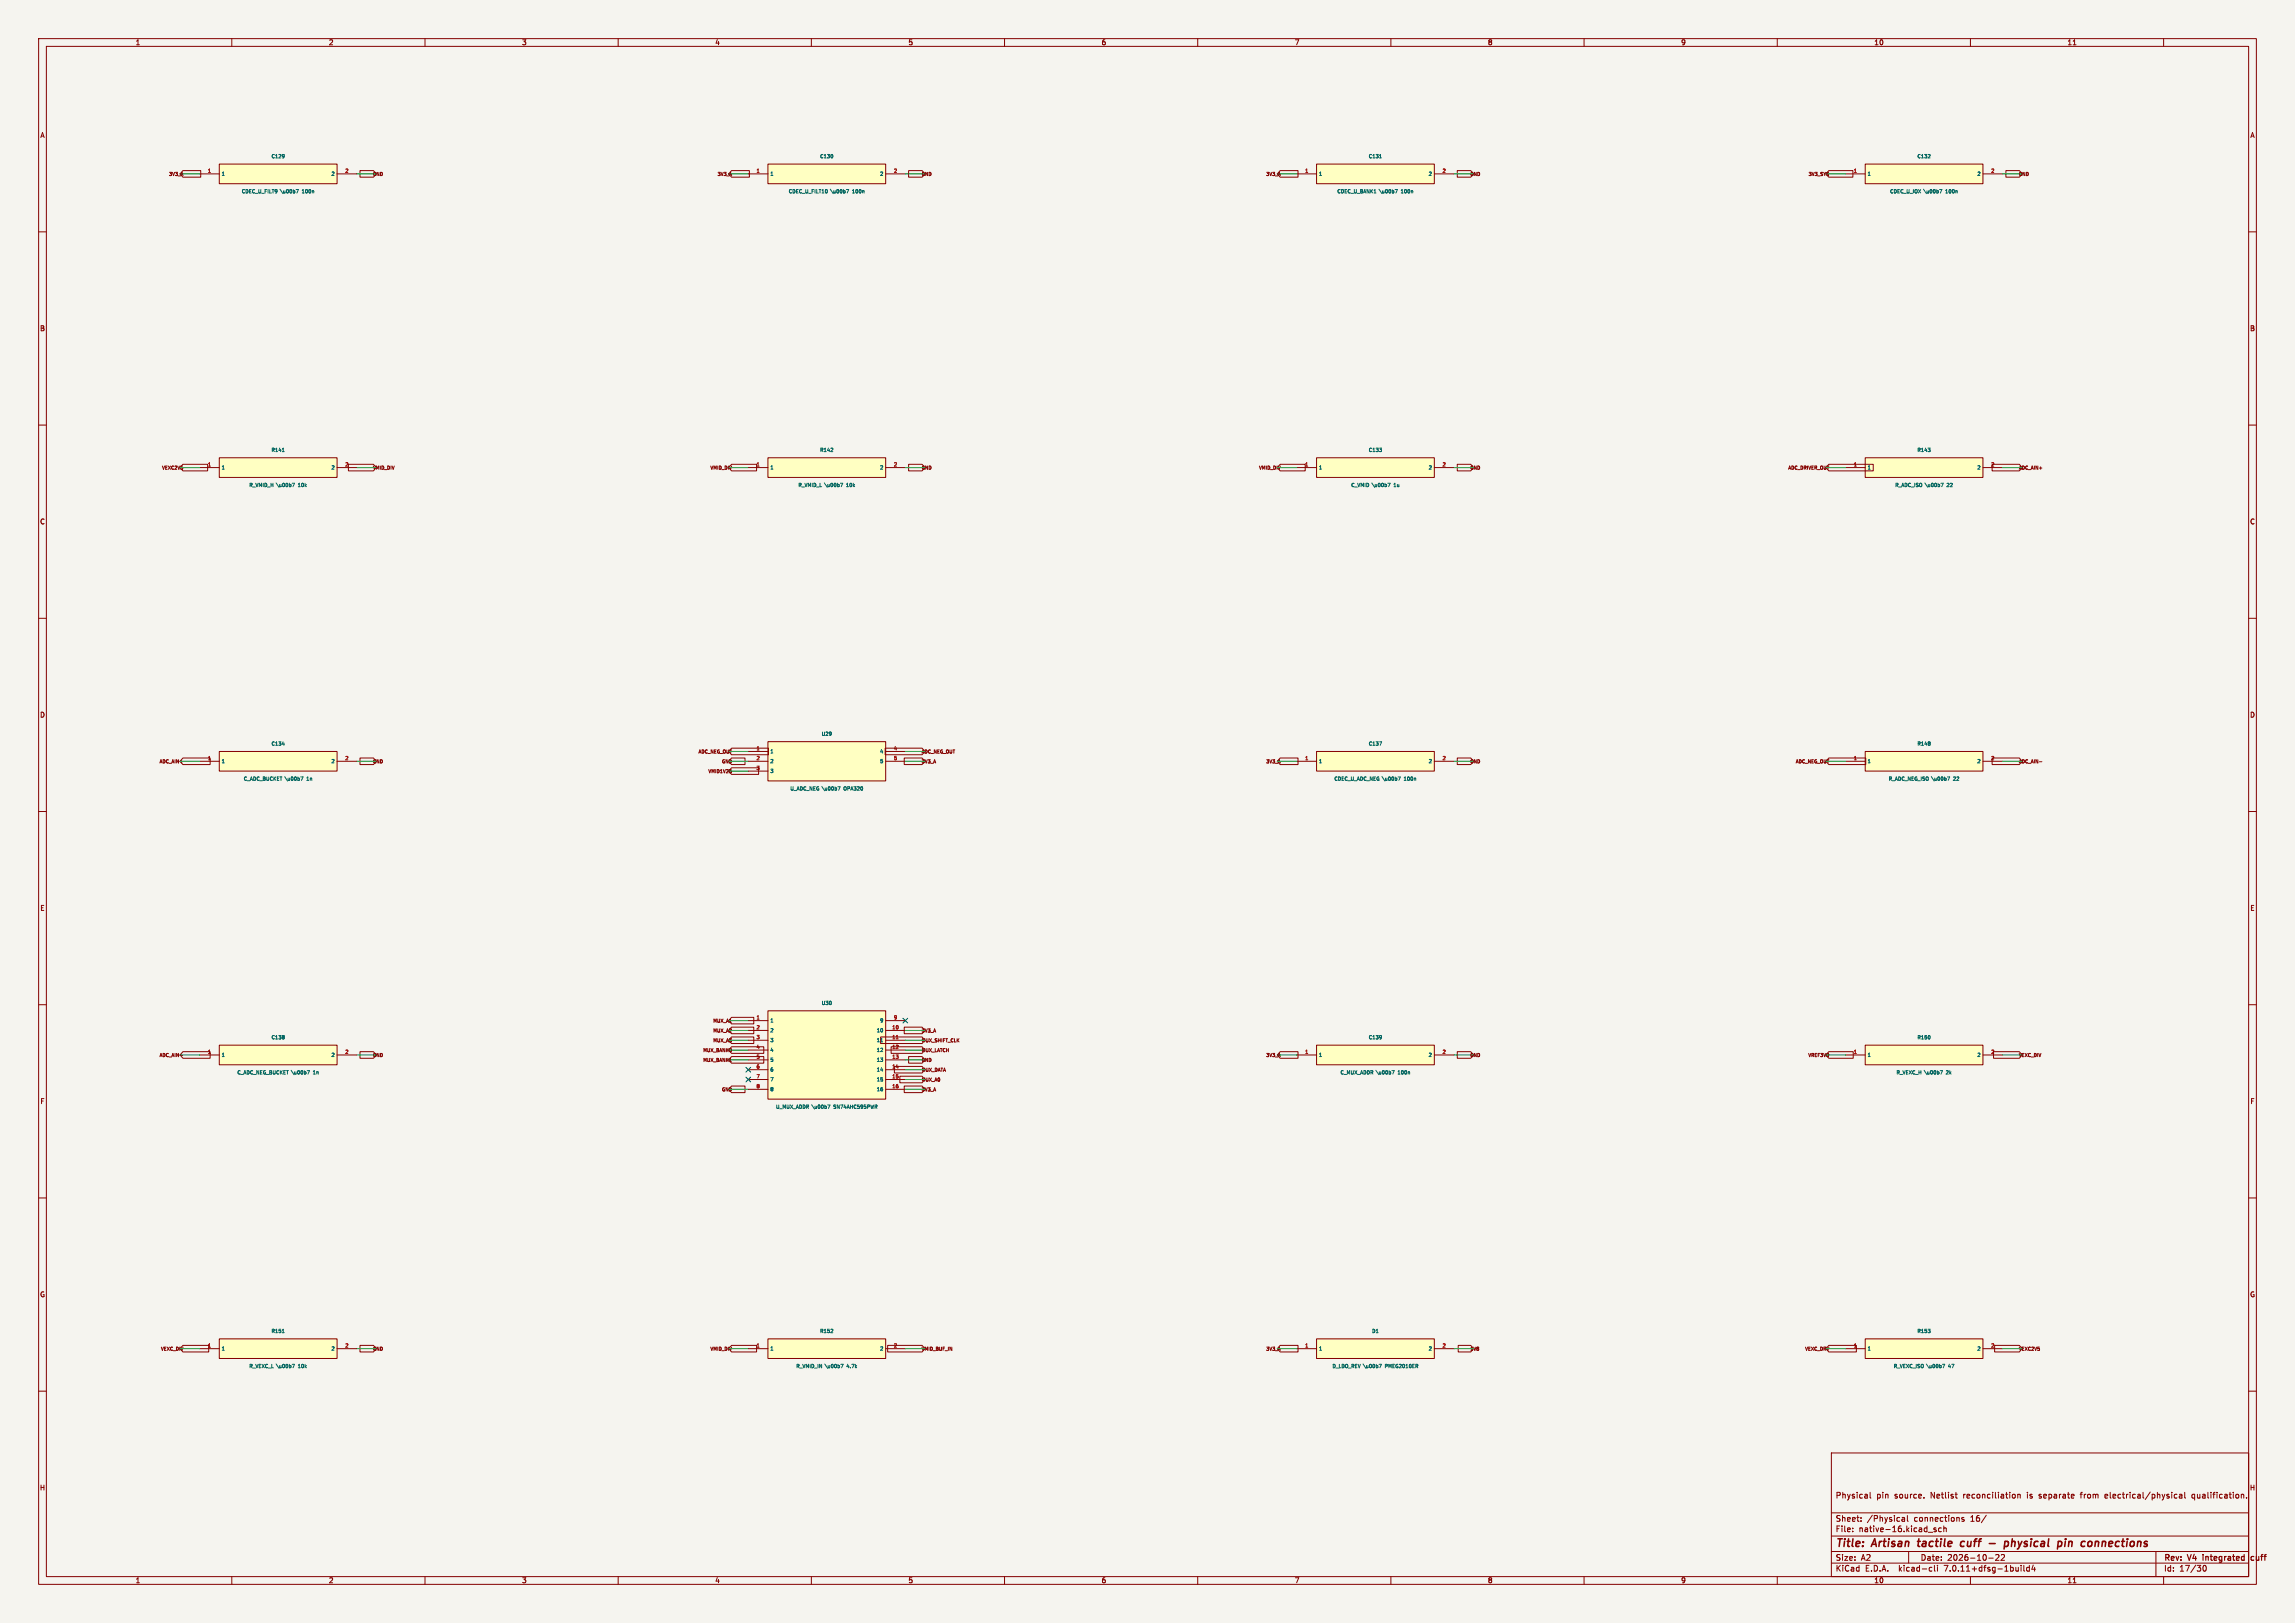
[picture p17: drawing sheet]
<svg xmlns="http://www.w3.org/2000/svg" width="594mm" height="420mm" viewBox="0 0 594 420" stroke-linecap="round" stroke-linejoin="round" font-family="sans-serif">
<defs><g id="words">
<g font-size="2.8" fill="#840000">
<text x="475" y="400.9">Title:</text>
<text x="484.7" y="400.9">Artisan</text>
<text x="497.3" y="400.9">tactile</text>
<text x="509.1" y="400.9">cuff</text>
<text x="517.3" y="400.9">-</text>
<text x="522.1" y="400.9">physical</text>
<text x="536.7" y="400.9">pin</text>
<text x="543.6" y="400.9">connections</text>
</g>
<g font-size="2.1" fill="#840000">
<text x="475" y="388">Physical</text>
<text x="485.7" y="388">pin</text>
<text x="490.4" y="388">source.</text>
<text x="499.8" y="388">Netlist</text>
<text x="508.4" y="388">reconciliation</text>
<text x="525.1" y="388">is</text>
<text x="528.3" y="388">separate</text>
<text x="539.2" y="388">from</text>
<text x="545.7" y="388">electrical/physical</text>
<text x="568.3" y="388">qualification.</text>
<text x="475" y="394">Sheet:</text>
<text x="483.2" y="394">/Physical</text>
<text x="495.5" y="394">connections</text>
<text x="510.2" y="394">16/</text>
<text x="475" y="396.7">File:</text>
<text x="481.1" y="396.7">native-16.kicad_sch</text>
<text x="475" y="406.9">KiCad</text>
<text x="475" y="404.1">Size:</text>
<text x="481.7" y="404.1">A2</text>
<text x="482.7" y="406.9">E.D.A.</text>
<text x="491.6" y="406.9">kicad-cli</text>
<text x="497" y="404.1">Date:</text>
<text x="503.5" y="406.9">7.0.11+dfsg-1build4</text>
<text x="504" y="404.1">2026-10-22</text>
<text x="560" y="404.3">Rev:</text>
<text x="560" y="406.9">Id:</text>
<text x="564.1" y="406.9">17/30</text>
<text x="566.4" y="404.3">V4</text>
<text x="570.8" y="404.3">integrated</text>
<text x="583.9" y="404.3">cuff</text>
</g>
<g font-size="1.8" fill="#840000">
<text x="35" y="11.9">1</text>
<text x="85" y="11.9">2</text>
<text x="135" y="11.9">3</text>
<text x="185" y="11.9">4</text>
<text x="235" y="11.9">5</text>
<text x="285" y="11.9">6</text>
<text x="335" y="11.9">7</text>
<text x="385" y="11.9">8</text>
<text x="435" y="11.9">9</text>
<text x="485" y="11.9">10</text>
<text x="535" y="11.9">11</text>
<text x="10.3" y="35.9">A</text>
<text x="582.3" y="35.9">A</text>
<text x="10.3" y="85.9">B</text>
<text x="582.3" y="85.9">B</text>
<text x="10.3" y="135.9">C</text>
<text x="582.3" y="135.9">C</text>
<text x="10.3" y="185.9">D</text>
<text x="582.3" y="185.9">D</text>
<text x="10.3" y="235.9">E</text>
<text x="582.3" y="235.9">E</text>
<text x="10.3" y="285.9">F</text>
<text x="582.3" y="285.9">F</text>
<text x="10.3" y="335.9">G</text>
<text x="582.3" y="335.9">G</text>
<text x="10.2" y="385.9">H</text>
<text x="582.2" y="385.9">H</text>
<text x="35" y="409.9">1</text>
<text x="85" y="409.9">2</text>
<text x="135" y="409.9">3</text>
<text x="185" y="409.9">4</text>
<text x="235" y="409.9">5</text>
<text x="285" y="409.9">6</text>
<text x="335" y="409.9">7</text>
<text x="385" y="409.9">8</text>
<text x="435" y="409.9">9</text>
<text x="485" y="409.9">10</text>
<text x="535" y="409.9">11</text>
</g>
<g font-size="1.3" fill="#006464">
<text x="70.1" y="41.1">C129</text>
<text x="212.1" y="41.1">C130</text>
<text x="354.1" y="41.1">C131</text>
<text x="496.1" y="41.1">C132</text>
<text x="57.3" y="45.7">1</text>
<text x="85.6" y="45.7">2</text>
<text x="199.3" y="45.7">1</text>
<text x="227.6" y="45.7">2</text>
<text x="341.3" y="45.7">1</text>
<text x="369.6" y="45.7">2</text>
<text x="483.3" y="45.7">1</text>
<text x="511.6" y="45.7">2</text>
<text x="62.4" y="50.2">CDEC_U_FILT9</text>
<text x="72.7" y="50.2">\u00b7</text>
<text x="78.5" y="50.2">100n</text>
<text x="204" y="50.2">CDEC_U_FILT10</text>
<text x="215.1" y="50.2">\u00b7</text>
<text x="220.9" y="50.2">100n</text>
<text x="346" y="50.2">CDEC_U_BANK1</text>
<text x="357.1" y="50.2">\u00b7</text>
<text x="362.9" y="50.2">100n</text>
<text x="489.1" y="50.2">CDEC_U_IOX</text>
<text x="498.1" y="50.2">\u00b7</text>
<text x="503.8" y="50.2">100n</text>
<text x="70.1" y="117.1">R141</text>
<text x="212.1" y="117.1">R142</text>
<text x="354.1" y="117.1">C133</text>
<text x="496.1" y="117.1">R143</text>
<text x="57.3" y="121.7">1</text>
<text x="85.6" y="121.7">2</text>
<text x="199.3" y="121.7">1</text>
<text x="227.6" y="121.7">2</text>
<text x="341.3" y="121.7">1</text>
<text x="369.6" y="121.7">2</text>
<text x="483.3" y="121.7">1</text>
<text x="511.6" y="121.7">2</text>
<text x="64.4" y="126.2">R_VMID_H</text>
<text x="71.7" y="126.2">\u00b7</text>
<text x="77.5" y="126.2">10k</text>
<text x="206.5" y="126.2">R_VMID_L</text>
<text x="213.6" y="126.2">\u00b7</text>
<text x="219.3" y="126.2">10k</text>
<text x="349.6" y="126.2">C_VMID</text>
<text x="355.3" y="126.2">\u00b7</text>
<text x="361" y="126.2">1u</text>
<text x="490.4" y="126.2">R_ADC_ISO</text>
<text x="498.4" y="126.2">\u00b7</text>
<text x="504.2" y="126.2">22</text>
<text x="212.5" y="190.6">U29</text>
<text x="57.3" y="197.7">1</text>
<text x="70.1" y="193.1">C134</text>
<text x="85.6" y="197.7">2</text>
<text x="199.3" y="195.1">1</text>
<text x="199.3" y="197.7">2</text>
<text x="227.6" y="195.1">4</text>
<text x="227.6" y="197.7">5</text>
<text x="341.3" y="197.7">1</text>
<text x="354.1" y="193.1">C137</text>
<text x="369.6" y="197.7">2</text>
<text x="483.3" y="197.7">1</text>
<text x="496.1" y="193.1">R148</text>
<text x="511.6" y="197.7">2</text>
<text x="62.9" y="202.2">C_ADC_BUCKET</text>
<text x="73.9" y="202.2">\u00b7</text>
<text x="79.7" y="202.2">1n</text>
<text x="199.3" y="200.2">3</text>
<text x="345.2" y="202.2">CDEC_U_ADC_NEG \u00b7</text>
<text x="363.7" y="202.2">100n</text>
<text x="488.7" y="202.2">R_ADC_NEG_ISO \u00b7</text>
<text x="505.9" y="202.2">22</text>
<text x="204.4" y="204.8">U_ADC_NEG \u00b7</text>
<text x="218.7" y="204.8">OPA320</text>
<text x="212.5" y="260.2">U30</text>
<text x="70.1" y="269.1">C138</text>
<text x="199.3" y="264.8">1</text>
<text x="199.3" y="267.3">2</text>
<text x="199.3" y="269.9">3</text>
<text x="226.7" y="267.3">10</text>
<text x="226.7" y="269.9">11</text>
<text x="227.6" y="264.8">9</text>
<text x="354.1" y="269.1">C139</text>
<text x="496.1" y="269.1">R150</text>
<text x="57.3" y="273.7">1</text>
<text x="85.6" y="273.7">2</text>
<text x="199.3" y="272.4">4</text>
<text x="199.3" y="274.9">5</text>
<text x="226.7" y="272.4">12</text>
<text x="226.7" y="274.9">13</text>
<text x="341.3" y="273.7">1</text>
<text x="369.6" y="273.7">2</text>
<text x="483.3" y="273.7">1</text>
<text x="511.6" y="273.7">2</text>
<text x="61.3" y="278.2">C_ADC_NEG_BUCKET \u00b7</text>
<text x="81.3" y="278.2">1n</text>
<text x="199.3" y="277.5">6</text>
<text x="199.3" y="280">7</text>
<text x="226.7" y="277.5">14</text>
<text x="226.7" y="280">15</text>
<text x="346.8" y="278.2">C_MUX_ADDR</text>
<text x="356.3" y="278.2">\u00b7</text>
<text x="362.1" y="278.2">100n</text>
<text x="490.7" y="278.2">R_VEXC_H</text>
<text x="498.2" y="278.2">\u00b7</text>
<text x="504" y="278.2">2k</text>
<text x="199.3" y="282.6">8</text>
<text x="200.7" y="287.1">U_MUX_ADDR</text>
<text x="210.3" y="287.1">\u00b7</text>
<text x="216" y="287.1">SN74AHC595PWR</text>
<text x="226.7" y="282.6">16</text>
<text x="70.1" y="345.1">R151</text>
<text x="212.1" y="345.1">R152</text>
<text x="355" y="345.1">D1</text>
<text x="496.1" y="345.1">R153</text>
<text x="57.3" y="349.7">1</text>
<text x="85.6" y="349.7">2</text>
<text x="199.3" y="349.7">1</text>
<text x="227.6" y="349.7">2</text>
<text x="341.3" y="349.7">1</text>
<text x="369.6" y="349.7">2</text>
<text x="483.3" y="349.7">1</text>
<text x="511.6" y="349.7">2</text>
<text x="64.4" y="354.2">R_VEXC_L</text>
<text x="71.7" y="354.2">\u00b7</text>
<text x="77.5" y="354.2">10k</text>
<text x="206" y="354.2">R_VMID_IN</text>
<text x="213.7" y="354.2">\u00b7</text>
<text x="219.5" y="354.2">4.7k</text>
<text x="344.7" y="354.2">D_LDO_REV \u00b7</text>
<text x="358.8" y="354.2">PMEG2010ER</text>
<text x="490" y="354.2">R_VEXC_ISO</text>
<text x="498.8" y="354.2">\u00b7</text>
<text x="504.6" y="354.2">47</text>
</g>
<g font-size="1.3" fill="#a90000">
<text x="53.7" y="44.7">1</text>
<text x="89.2" y="44.7">2</text>
<text x="195.7" y="44.7">1</text>
<text x="231.2" y="44.7">2</text>
<text x="337.7" y="44.7">1</text>
<text x="373.2" y="44.7">2</text>
<text x="479.7" y="44.7">1</text>
<text x="515.2" y="44.7">2</text>
<text x="53.7" y="120.7">1</text>
<text x="89.2" y="120.7">2</text>
<text x="195.7" y="120.7">1</text>
<text x="231.2" y="120.7">2</text>
<text x="337.7" y="120.7">1</text>
<text x="373.2" y="120.7">2</text>
<text x="479.7" y="120.7">1</text>
<text x="515.2" y="120.7">2</text>
<text x="53.7" y="196.7">1</text>
<text x="89.2" y="196.7">2</text>
<text x="195.7" y="194.2">1</text>
<text x="195.7" y="196.7">2</text>
<text x="231.2" y="194.2">4</text>
<text x="231.2" y="196.7">5</text>
<text x="337.7" y="196.7">1</text>
<text x="373.2" y="196.7">2</text>
<text x="479.7" y="196.7">1</text>
<text x="515.2" y="196.7">2</text>
<text x="195.7" y="199.3">3</text>
<text x="195.7" y="263.9">1</text>
<text x="231.2" y="263.9">9</text>
<text x="195.7" y="266.4">2</text>
<text x="195.7" y="268.9">3</text>
<text x="230.8" y="266.4">10</text>
<text x="230.8" y="268.9">11</text>
<text x="53.7" y="272.7">1</text>
<text x="89.2" y="272.7">2</text>
<text x="195.7" y="271.5">4</text>
<text x="195.7" y="274">5</text>
<text x="230.8" y="271.5">12</text>
<text x="230.8" y="274">13</text>
<text x="337.7" y="272.7">1</text>
<text x="373.2" y="272.7">2</text>
<text x="479.7" y="272.7">1</text>
<text x="515.2" y="272.7">2</text>
<text x="195.7" y="276.6">6</text>
<text x="195.7" y="279.1">7</text>
<text x="195.7" y="281.6">8</text>
<text x="230.8" y="276.6">14</text>
<text x="230.8" y="279.1">15</text>
<text x="230.8" y="281.6">16</text>
<text x="53.7" y="348.7">1</text>
<text x="89.2" y="348.7">2</text>
<text x="195.7" y="348.7">1</text>
<text x="231.2" y="348.7">2</text>
<text x="337.7" y="348.7">1</text>
<text x="373.2" y="348.7">2</text>
<text x="479.7" y="348.7">1</text>
<text x="515.2" y="348.7">2</text>
</g>
<g font-size="1.2" fill="#840000">
<text x="43.5" y="45.7">3V3_A</text>
<text x="96.4" y="45.7">GND</text>
<text x="185.5" y="45.7">3V3_A</text>
<text x="238.4" y="45.7">GND</text>
<text x="327.5" y="45.7">3V3_A</text>
<text x="380.4" y="45.7">GND</text>
<text x="467.9" y="45.7">3V3_SYS</text>
<text x="522.4" y="45.7">GND</text>
<text x="41.8" y="121.7">VEXC2V5</text>
<text x="96.4" y="121.7">VMID_DIV</text>
<text x="183.7" y="121.7">VMID_DIV</text>
<text x="238.4" y="121.7">GND</text>
<text x="325.7" y="121.7">VMID_DIV</text>
<text x="380.4" y="121.7">GND</text>
<text x="462.7" y="121.7">ADC_DRIVER_OUT</text>
<text x="522.4" y="121.7">ADC_AIN+</text>
<text x="41.1" y="197.7">ADC_AIN+</text>
<text x="96.4" y="197.7">GND</text>
<text x="180.6" y="195.2">ADC_NEG_OUT</text>
<text x="186.7" y="197.7">GND</text>
<text x="238.4" y="197.7">3V3_A</text>
<text x="238.4" y="195.2">ADC_NEG_OUT</text>
<text x="327.5" y="197.7">3V3_A</text>
<text x="380.4" y="197.7">GND</text>
<text x="464.6" y="197.7">ADC_NEG_OUT</text>
<text x="522.4" y="197.7">ADC_AIN-</text>
<text x="183.2" y="200.3">VMID1V25</text>
<text x="184.4" y="264.8">MUX_A1</text>
<text x="184.4" y="269.9">MUX_A3</text>
<text x="184.4" y="267.4">MUX_A2</text>
<text x="238.4" y="269.9">MUX_SHIFT_CLK</text>
<text x="238.4" y="267.4">3V3_A</text>
<text x="41.1" y="273.7">ADC_AIN-</text>
<text x="96.4" y="273.7">GND</text>
<text x="181.8" y="272.4">MUX_BANK0</text>
<text x="181.8" y="275">MUX_BANK1</text>
<text x="238.4" y="275">GND</text>
<text x="238.4" y="272.4">MUX_LATCH</text>
<text x="327.5" y="273.7">3V3_A</text>
<text x="380.4" y="273.7">GND</text>
<text x="467.8" y="273.7">VREF3V0</text>
<text x="522.4" y="273.7">VEXC_DIV</text>
<text x="238.4" y="277.5">MUX_DATA</text>
<text x="238.4" y="280.1">MUX_A0</text>
<text x="186.7" y="282.6">GND</text>
<text x="238.4" y="282.6">3V3_A</text>
<text x="41.5" y="349.7">VEXC_DIV</text>
<text x="96.4" y="349.7">GND</text>
<text x="183.7" y="349.7">VMID_DIV</text>
<text x="238.4" y="349.7">VMID_BUF_IN</text>
<text x="327.5" y="349.7">3V3_A</text>
<text x="380.4" y="349.7">1V8</text>
<text x="467" y="349.7">VEXC_DRV</text>
<text x="522.4" y="349.7">VEXC2V5</text>
</g>
</g></defs>
<path d="M0 0h594v420h-594z" fill="#f5f4ef" stroke="#f5f4ef" stroke-width=".26"/>
<g fill="none" stroke="#840000" stroke-width=".26">
<path d="M10 10h574v400h-574zM12 12h570v396h-570zM60 10v2M110 10v2M160 10v2M210 10v2M260 10v2M310 10v2M360 10v2M410 10v2M460 10v2M510 10v2"/>
<path d="M536.6 11.6h.7M560 10v2M10 60h2M47.3 44.2h4.7v1.6h-4.7l-.7-.8zM51.7 45h5.1M56.8 42.5h30.4v5h-30.4zM87.2 45h5.1M93.2 44.2h3.5l.7 .8-.7 .8h-3.5zM189.3 44.2h4.7v1.6h-4.7l-.7-.8zM193.7 45h5.1M198.8 42.5h30.4v5h-30.4zM229.2 45h5.1"/>
<path d="M235.2 44.2h3.5l.7 .8-.7 .8h-3.5zM331.3 44.2h4.7v1.6h-4.7l-.7-.8zM335.7 45h5.1M340.8 42.5h30.4v5h-30.4zM371.2 45h5.1M377.2 44.2h3.5l.7 .8-.7 .8h-3.5zM473.3 44.2h6.3v1.6h-6.3l-.7-.8zM477.7 45h5.1M482.8 42.5h30.4v5h-30.4zM513.2 45h5.1M519.2 44.2h3.5l.7 .8-.7 .8h-3.5zM582 60h2"/>
<path d="M10 110h2M56.8 118.5h30.4v5h-30.4zM198.8 118.5h30.4v5h-30.4zM340.8 118.5h30.4v5h-30.4zM482.8 118.5h30.4v5h-30.4zM582 110h2M47.3 120.1h6.4v1.8h-6.4l-.7-.9zM51.7 121h5.1M87.2 121h5.1M90.2 120.1h6.5l.7 .9-.7 .9h-6.5zM189.3 120.1h6.5v1.8h-6.5l-.7-.9zM193.7 121h5.1"/>
<path d="M229.2 121h5.1M235.2 120.1h3.5l.7 .9-.7 .9h-3.5zM331.3 120.1h6.5v1.8h-6.5l-.7-.9zM335.7 121h5.1M371.2 121h5.1M377.2 120.1h3.5l.7 .9-.7 .9h-3.5zM473.3 120.1h11.5v1.8h-11.5l-.7-.9zM477.7 121h5.1M513.2 121h5.1M515.6 120.1h7.1l.7 .9-.7 .9h-7.1zM10 160h2M582 160h2"/>
<path d="M47.3 196.1h7.1v1.8h-7.1l-.7-.9zM51.7 197h5.1M56.8 194.5h30.4v5h-30.4zM87.2 197h5.1M93.2 196.1h3.5l.7 .9-.7 .9h-3.5zM188.8 199.1h.5M189.2 199.5v.4M189.3 198.7h7v1.7h-7l-.7-.9zM189.3 196.1h3.5v1.8h-3.5l-.7-.9zM189.3 193.6h9.6v1.7h-9.6l-.7-.8zM193.7 194.5h5.1M193.7 197h5.1"/>
<path d="M193.7 199.5h5.1M198.8 191.9h30.4v10.2h-30.4zM229.1 193.6h9.6l.7 .9-.7 .8h-9.6zM229.2 194.5h5.1M229.2 197h5.1M234 196.1h4.7l.7 .9-.7 .9h-4.7zM331.3 196.1h4.7v1.8h-4.7l-.7-.9zM335.7 197h5.1M340.8 194.5h30.4v5h-30.4zM371.2 197h5.1M377.2 196.1h3.5l.7 .9-.7 .9h-3.5zM473.3 196.1h9.6v1.8h-9.6l-.7-.9z"/>
<path d="M477.7 197h5.1M482.8 194.5h30.4v5h-30.4zM513.2 197h5.1M515.6 196.1h7.1l.7 .9-.7 .9h-7.1zM527.8 197.1h.7M10 210h2M582 210h2M10 260h2M582 260h2M46.6 273.1h.7M47.3 272.1h7.1v1.8h-7.1l-.7-.9zM51.7 273h5.1"/>
<path d="M56.8 270.5h30.4v5h-30.4zM87.2 273h5.1M93.2 272.1h3.5l.7 .9-.7 .9h-3.5zM188.8 274.7h.5M189.3 263.3h5.8v1.7h-5.8l-.7-.9zM189.3 268.3h5.8v1.7h-5.8l-.7-.8zM189.3 270.9h8.4v1.7h-8.4l-.7-.9zM189.3 273.4h8.4v1.7h-8.4l-.7-.8zM189.3 265.8h5.8v1.7h-5.8l-.7-.9zM193.7 264.1h5.1M193.7 266.6h5.1M193.7 269.2h5.1"/>
<path d="M193.7 271.7h5.1M193.7 274.3h5.1M193.7 276.8h5.1M193.7 279.3h5.1M198.8 261.6h30.4v22.8h-30.4zM227.9 268.3h10.8l.7 .9-.7 .8h-10.8zM229.2 264.1h5.1M229.2 266.6h5.1M229.2 269.2h5.1M229.2 271.7h5.1M229.2 274.3h5.1M229.2 276.8h5.1"/>
<path d="M229.2 279.3h5.1M230.6 270.9h8.1l.7 .8-.7 .9h-8.1zM231.5 276h7.2l.7 .8-.7 .9h-7.2zM232.9 278.5h5.8l.7 .8-.7 .9h-5.8zM234 265.8h4.7l.7 .8-.7 .9h-4.7zM235.2 273.4h3.5l.7 .9-.7 .8h-3.5zM331.3 272.1h4.7v1.8h-4.7l-.7-.9zM335.7 273h5.1M340.8 270.5h30.4v5h-30.4zM371.2 273h5.1M377.2 272.1h3.5l.7 .9-.7 .9h-3.5zM473.3 272.1h6.4v1.8h-6.4l-.7-.9z"/>
<path d="M477.7 273h5.1M482.8 270.5h30.4v5h-30.4zM513.2 273h5.1M516 272.1h6.7l.7 .9-.7 .9h-6.7zM189.3 281h3.5v1.7h-3.5l-.7-.8zM193.7 281.9h5.1M229.2 281.9h5.1M234 281h4.7l.7 .9-.7 .8h-4.7zM10 310h2M582 310h2M47.3 348.1h6.7v1.8h-6.7l-.7-.9zM51.7 349h5.1"/>
<path d="M56.8 346.5h30.4v5h-30.4zM87.2 349h5.1M93.2 348.1h3.5l.7 .9-.7 .9h-3.5zM189.3 348.1h6.5v1.8h-6.5l-.7-.9zM193.7 349h5.1M198.8 346.5h30.4v5h-30.4zM229.2 349h5.1M229.7 348.1h9l.7 .9-.7 .9h-9zM331.3 348.1h4.7v1.8h-4.7l-.7-.9zM335.7 349h5.1M340.8 346.5h30.4v5h-30.4zM371.2 349h5.1"/>
<path d="M377.4 348.1h3.3l.7 .9-.7 .9h-3.3zM473.3 348.1h7.2v1.8h-7.2l-.7-.9zM477.7 349h5.1M482.8 346.5h30.4v5h-30.4zM513.2 349h5.1M516.3 348.1h6.4l.7 .9-.7 .9h-6.4zM10 360h2M474 376h108v32h-108zM582 360h2M474 397.5h108M474 391.5h108M479.5 396.2v.2"/>
<path d="M479.5 395.4v.2M481.7 393.5v.2M481.7 392.7v.2M484 386.2v1.3l.2 .2M492.3 392.7h.6l.1 1M493 393l-.8 .3 .3 .4 .5-.1M493.7 392.2v1.3l.2 .2M498 387.5v.2M499.1 396.5h1.1M501.1 395.4h-.4l-.2 .2 .1 .2 .5 .1v.4h-.6M502.5 395.4h-.5l-.3 .3 .2 .6h.6M503.1 395.5l.6-.1v1"/>
<path d="M503.1 394.9v1.5M506 386.7h.6M506.3 387.6l.3 .1M508.3 392.7h-.3l-.3 .2 .1 .2 .5 .1v.4h-.6M514.1 392.1l-1.3 1.9M521.1 386.7l.5 .3-.1 .5-.4 .2M522.2 386.8l.6-.1 .1 1M522.2 386.7v1M538.4 386.7h.6M545.3 386.7l-.5 .2 .1 .7 .4 .1M545.5 387l-.7 .2M563.5 386.7h-.5l-.3 .3 .2 .6h.6"/>
<path d="M564.1 386.7h.6v1M564.7 387l-.7 .3 .2 .4 .5-.1M565.5 386.2v1.3l.2 .2M567.9 386.7l-.6 .3 .1 .5 .5 .2M580.3 386.7l.4 .2v.8M581.5 387.5v.2M60 408v2M110 408v2M160 408v2M210 408v2M260 408v2M310 408v2"/>
<path d="M360 408v2M410 408v2M460 408v2M474 404.5h108M474 401.5h108M494 401.5v3M499.6 405.6h.4M500 406.5l-.4 .1M500.7 405.1v1.3l.2 .2M501.5 405.1v.1M501.5 405.6v1M510 408v2"/>
<path d="M514.7 403.2h1.2M516.5 402.4l.6-.1 .3 .4-.9 1.1h.9M518 402.4l.5-.1 .3 .4-.9 1.1h.9M523.1 405.1v.1M523.1 405.6v1M523.8 405.1v1.3l.2 .2M525.2 405.6h-.4l-.3 .3 .2 .6h.5M525.2 405.1v1.5M526.2 405l-.3 1.1h.9M526.6 405.6v1M536.6 409.6h.7M558 401.5v6.5"/>
<path d="M560 408v2M570.3 405.2a.72 .72 0 0 0-.2 .8 .72 .72 0 0 0 .7 .5l.2-.5v-.6"/>
</g>
<path d="M570.2 402.3v.1M570.2 402.8v1M583.3 402.8h-.4l-.3 .3 .2 .6h.5" fill="none" stroke="#840000" stroke-width=".3"/>
<g fill="none" stroke="#840000" stroke-width=".4">
<path d="M496.3 398.9h.7M496.6 398.2l-.2 1.7 .3 .3M508.5 399h-.8l-.3 .8 .3 .4 .6-.1M514.9 399.4h1.5M518.9 399l.6-.1 .4 .3-.2 .8-.7 .2M518.9 398.9l-.2 2M520.8 398.2l-.2 2M521.3 398.9l-.6 .2M534.6 398.9l-.2 1.3M534.6 398.2v.2M535.5 398.9l-.1 1.3M535.8 398.9l-.3 .2"/>
<path d="M542.4 398.9l-.2 1.3M542.9 398.9l-.5 .2"/>
</g>
<g fill="#ffffc2" stroke="#ffffc2" stroke-width=".26">
<path d="M198.8 346.5h30.4v5h-30.4z"/>
<path d="M198.8 42.5h30.4v5h-30.4z"/>
<path d="M56.8 42.5h30.4v5h-30.4z"/>
<path d="M198.8 191.9h30.4v10.2h-30.4z"/>
<path d="M56.8 118.5h30.4v5h-30.4z"/>
<path d="M482.8 346.5h30.4v5h-30.4z"/>
<path d="M56.8 270.5h30.4v5h-30.4z"/>
<path d="M482.8 270.5h30.4v5h-30.4z"/>
<path d="M198.8 118.5h30.4v5h-30.4z"/>
<path d="M482.8 194.5h30.4v5h-30.4z"/>
<path d="M56.8 194.5h30.4v5h-30.4z"/>
<path d="M340.8 194.5h30.4v5h-30.4z"/>
<path d="M340.8 346.5h30.4v5h-30.4z"/>
<path d="M198.8 261.6h30.4v22.8h-30.4z"/>
<path d="M482.8 118.5h30.4v5h-30.4z"/>
<path d="M340.8 118.5h30.4v5h-30.4z"/>
<path d="M482.8 42.5h30.4v5h-30.4z"/>
<path d="M56.8 346.5h30.4v5h-30.4z"/>
<path d="M340.8 270.5h30.4v5h-30.4z"/>
<path d="M340.8 42.5h30.4v5h-30.4z"/>
</g>
<g fill="none" stroke="#006464" stroke-width=".26">
<path d="M73.5 40l-.1 .8M73.6 40.4l-.1 .1M76.6 49h.6l-.4 .9M215.5 40.1v.7M219.1 49h.6l-.4 .9M355.6 49.9h.6M357.1 40.9h.5M361.1 49h.6l-.4 .9M499.5 40v.4l-.5 .5h.6M502 49h.6l-.4 .9M73 116.9h.6M215.5 116v.4l-.5 .5h.6"/>
<path d="M357 116h.6l-.3 .3M357.5 116.4v.4M357.5 116.8h.1M499 116h.6l-.3 .3M499.5 116.4v.4M75.6 125h.6l-.4 .9M217.5 125h.6l-.4 .9M359.2 125h.6l-.4 .9M502.4 125h.6l-.4 .9M73 192.6h.6M357 192h.6l-.4 .9M499.5 192v.3"/>
<path d="M499.5 192.4v.4M77.8 201h.6l-.4 .9M216.8 203.6h.6l-.3 .9M361.9 201h.6l-.4 .9M504 201h.6l-.4 .9M73.5 268v.3M73.5 268.4v.4M79.5 277h.6l-.4 .9M227.9 269.6h.6M357.5 268l-.1 .8M357.5 268.4v.1M357.6 268.4h-.1"/>
<path d="M360.3 277h.6l-.4 .9M499.5 268.1v.7M502.2 277h.6l-.4 .9M214.2 285.9h.6l-.4 .9M73 344.9h.6M75.6 353h.6l-.4 .9M215.5 344v.4l-.5 .5h.6M217.6 353h.6l-.4 .9M356.9 353h.6l-.3 .9M499 344h.6l-.3 .3M499.5 344.4v.4M502.7 353h.6l-.3 .9"/>
</g>
<path d="M232 268.8h.5" fill="none" stroke="#a90000" stroke-width=".26"/>
<g fill="none" stroke="#009600" stroke-width=".26">
<path d="M46.6 45h5.1M92.3 45h5.1M188.6 45h5.1M234.3 45h5.1M330.6 45h5.1M376.3 45h5.1M472.6 45h5.1M518.3 45h5.1M46.6 121h5.1M92.3 121h5.1M188.6 121h5.1M234.3 121h5.1"/>
<path d="M330.6 121h5.1M376.3 121h5.1M472.6 121h5.1M518.3 121h5.1M46.6 197h5.1M92.3 197h5.1M188.6 197h5.1M188.6 194.5h5.1M188.6 199.5h5.1M234.3 197h5.1M234.3 194.5h5.1M330.6 197h5.1"/>
<path d="M376.3 197h5.1M472.6 197h5.1M518.3 197h5.1M46.6 273h5.1M92.3 273h5.1M188.6 271.7h5.1M188.6 269.2h5.1M188.6 266.6h5.1M188.6 264.1h5.1M188.6 274.3h5.1M234.3 271.7h5.1M234.3 269.2h5.1"/>
<path d="M234.3 266.6h5.1M234.3 274.3h5.1M234.3 279.3h5.1M234.3 276.8h5.1M330.6 273h5.1M376.3 273h5.1M472.6 273h5.1M518.3 273h5.1M188.6 281.9h5.1M234.3 281.9h5.1M46.6 349h5.1M92.3 349h5.1"/>
<path d="M188.6 349h5.1M234.3 349h5.1M330.6 349h5.1M376.3 349h5.1M472.6 349h5.1M518.3 349h5.1"/>
</g>
<path d="M193.1 278.7l1.2 1.3M193.1 276.2l1.2 1.2M194.3 278.7l-1.2 1.3M194.3 276.2l-1.2 1.2M233.7 263.5l1.2 1.2M234.9 263.5l-1.2 1.2" fill="none" stroke="#000084" stroke-width=".26"/>
<use href="#words"/>
</svg>
